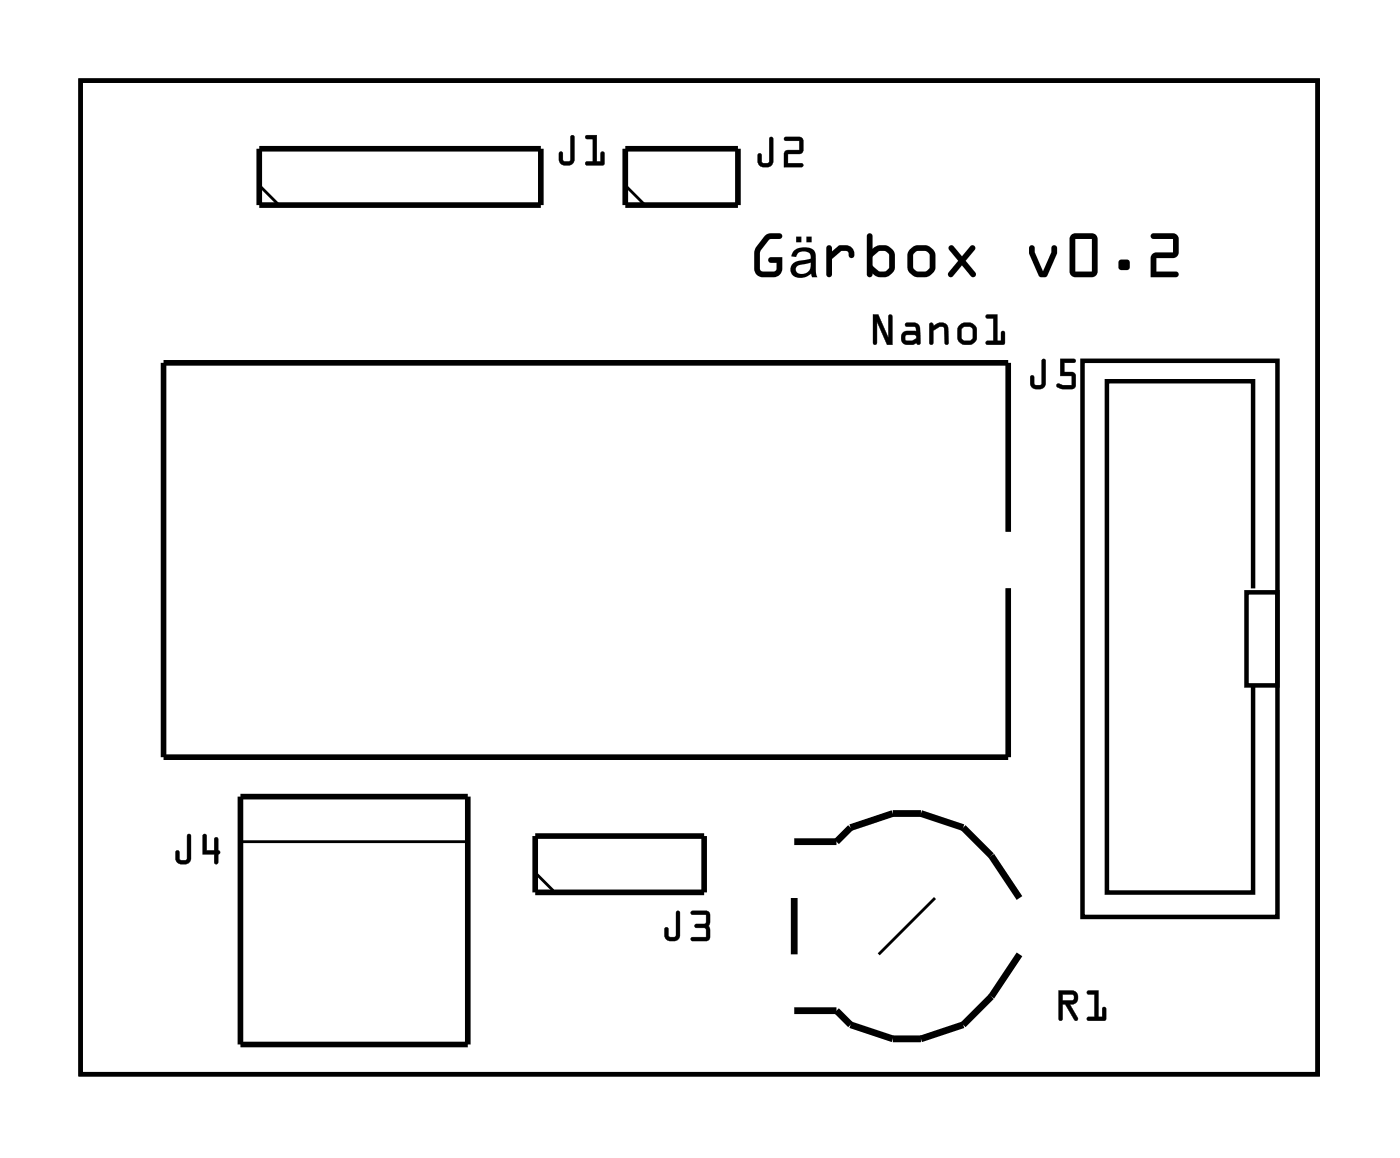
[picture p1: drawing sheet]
<svg xmlns="http://www.w3.org/2000/svg" width="63mm" height="52mm" viewBox="0 0 63 52" stroke-linecap="round" stroke-linejoin="round" font-family="sans-serif">
<path d="M3.6 3.6h55.8v44.8h-55.8zM48.8 16.3h8.8v25h-8.8zM56.2 26.7h1.4v4.2h-1.4zM56.5 26.5v-9.3h-6.6v23h6.6v-9.3" fill="none" stroke="#000" stroke-width=".2"/>
<path d="M3.6 3.6h55.8v44.8h-55.8z" fill="none" stroke="#000" stroke-width=".05"/>
<path d="M11.7 6.7h12.7v2.5h-12.7zM28.2 6.7h5.1v2.5h-5.1zM10.8 35.9h10.3v11.2h-10.3zM24.1 37.7h7.7v2.5h-7.7zM45.5 24v-7.6h-38.1v17.7h38.1v-7.6" fill="none" stroke="#000" stroke-width=".25"/>
<path d="M11.7 8.4l.9 .8M28.2 8.4l.9 .8M10.8 37.9h10.3M24.1 39.3l.9 .9M42.2 40.5l-2.6 2.5" fill="none" stroke="#000" stroke-width=".13"/>
<path d="M35.8 37.9h1.9l.7-.6 1.9-.6h1.2l1.9 .6 1.3 1.3 1.3 1.9M35.8 40.5v2.5M46 43l-1.3 1.9-1.3 1.3-1.9 .6h-1.2l-1.9-.6-.7-.6h-1.9" fill="none" stroke="#000" stroke-width=".3"/>
<g fill="#000">
<path d="M25.8 6.1l.1 .1v1a.37 .37 0 0 1-.3 .3 .37 .37 0 0 1-.4-.3v-.3a.1 .1 0 0 1 .1-.1 .1 .1 0 0 1 .1 .1v.3h.3zM25.8 6.1l-.1 1.1-.3 .1-.1-.5-.1 .1v.3a.35 .35 0 0 0 .4 .3 .35 .35 0 0 0 .3-.3v-1zM26.4 6.1h.5v1.2h.2v-.4a.1 .1 0 0 1 .1-.1 .1 .1 0 0 1 .1 .1l-.1 .5-.7 .1a.1 .1 0 0 1-.1-.1 .1 .1 0 0 1 .1-.1h.2v-1h-.3zM26.4 6.1l.1 .2h.3v1h-.3l-.1 .1h.8v-.6l-.1 .1v.4h-.2v-1.2z"/>
<path d="M25.8 6.1l.1 .1v1a.36 .36 0 0 1-.3 .3 .36 .36 0 0 1-.4-.3v-.3l.1-.1 .1 .1v.4l.3-.1zM26.4 6.1h.5v1.2h.2v-.4l.1-.1v.6h-.8v-.1h.3v-1h-.3z"/>
<path d="M34.5 10.7l.1-.1 .6-.1a.13 .13 0 0 1 .1 .1 .13 .13 0 0 1-.1 .2h-.5l-.4 .5v.9h.7v-.3h-.2a.14 .14 0 0 1-.2-.2 .13 .13 0 0 1 .2-.1h.5v.5a.39 .39 0 0 1-.4 .4h-.5a.38 .38 0 0 1-.4-.4v-.8zM34.5 10.7a1.44 1.44 0 0 0-.4 1.7 1.01 1.01 0 0 0 1.1 0l.1-.3v-.5h-.5a.13 .13 0 0 0-.1 .1 .13 .13 0 0 0 .1 .2h.2v.3h-.7v-.9l.4-.5h.5a.13 .13 0 0 0 .1-.2 .13 .13 0 0 0-.1-.1h-.4zM35.8 11.3a.6 .6 0 0 1 .8-.1 .6 .6 0 0 1 .2 .7l.1 .6h-.3v-.2a.47 .47 0 0 1-.6 .2 .47 .47 0 0 1-.3-.6l.3-.1 .6-.1a.33 .33 0 0 0-.3-.4 .33 .33 0 0 0-.4 .3h-.2zM35.8 11.3l-.1 .3h.2a.37 .37 0 0 1 .6-.2l.1 .3-.6 .1a.4 .4 0 0 0-.3 .5 .4 .4 0 0 0 .5 .2l.4-.2v.2h.3l-.1-1.1a.59 .59 0 0 0-1-.1zM36 12a.23 .23 0 0 0 0 .3 .23 .23 0 0 0 .3 0l.2-.2 .1-.3zM36 12l.6-.2a.37 .37 0 0 1-.2 .5 .37 .37 0 0 1-.5-.2zM35.9 10.7h.2v.2h-.2zM35.9 10.7v.2h.2v-.2zM36.4 10.7h.2v.2h-.2zM36.4 10.7v.2h.2v-.2zM37.3 11.1h.2v.2l.3-.2a.47 .47 0 0 1 .5 0 .47 .47 0 0 1 .2 .5 .15 .15 0 0 1-.2 0 .15 .15 0 0 1 0-.2l-.4-.1-.4 .4v.7a.13 .13 0 0 1-.1 .1 .13 .13 0 0 1-.1-.1zM37.3 11.1v1.3a.13 .13 0 0 0 .1 .1 .13 .13 0 0 0 .1-.1v-.7l.4-.4h.3a.19 .19 0 0 0 .1 .3 .19 .19 0 0 0 .2 0 .46 .46 0 0 0-.2-.5 .46 .46 0 0 0-.5 0l-.3 .2v-.2zM39.1 10.6h.2l.1 .6a.67 .67 0 0 1 .6-.1l.2 .1a1.02 1.02 0 0 1 .2 .9l-.3 .3a.59 .59 0 0 1-.7-.1 .14 .14 0 0 1-.2 .2 .13 .13 0 0 1-.1-.1zM39.1 10.6v1.8a.13 .13 0 0 0 .2 .1 .13 .13 0 0 0 .1-.2 .6 .6 0 0 0 .8 .1l.2-.3a1.02 1.02 0 0 0-.2-.9l-.2-.1a.67 .67 0 0 0-.6 .1l-.1-.6zM39.4 11.5v.5l.3 .2h.2l.2-.1v-.6l-.1-.1-.3-.1zM39.4 11.5l.3-.2 .3 .1 .1 .1v.6l-.2 .1h-.2l-.3-.2zM41 11.2l.4-.1h.4l.3 .1a1.02 1.02 0 0 1 .1 .9l-.1 .2-.2 .2h-.6l-.2-.2a1.06 1.06 0 0 1-.2-.9zM41 11.2l-.1 .2a1.05 1.05 0 0 0 .2 .9l.2 .2h.6l.2-.2 .1-.2a1.02 1.02 0 0 0-.1-.9l-.4-.1a.64 .64 0 0 0-.7 .1zM41.2 11.4v.7l.2 .1h.4l.1-.2v-.6l-.2-.1h-.3zM41.2 11.4l.2-.1h.3l.2 .1v.6l-.1 .2h-.4l-.2-.1zM42.8 11.1h.2l.4 .5 .4-.5a.13 .13 0 0 1 .1 0 .13 .13 0 0 1 .1 .2l-.4 .5 .4 .5a.13 .13 0 0 1 0 .2 .13 .13 0 0 1-.2 0l-.4-.5-.4 .5a.13 .13 0 0 1-.2 0 .13 .13 0 0 1 0-.2l.4-.5-.4-.5zM42.8 11.1v.2l.4 .5-.4 .5a.13 .13 0 0 0 0 .2 .13 .13 0 0 0 .2 0l.4-.5 .4 .5a.13 .13 0 0 0 .2 0 .13 .13 0 0 0 0-.2l-.4-.5 .4-.5a.13 .13 0 0 0-.1-.2 .13 .13 0 0 0-.1 0l-.4 .5-.4-.5zM46.5 11.1h.2v.3l.3 .8 .4-.8v-.2a.13 .13 0 0 1 .2-.1 .13 .13 0 0 1 .1 .1v.2l-.5 1-.2 .1-.2-.1-.4-.9zM46.5 11.1l-.1 .4 .4 .9 .2 .1 .2-.1 .5-1v-.2a.13 .13 0 0 0-.1-.1 .13 .13 0 0 0-.2 .1v.2l-.4 .8-.3-.8v-.3zM48.3 10.6l.2-.1h.8l.2 .2v1.5l-.2 .3h-.8l-.2-.2-.1-1.5zM48.3 10.6l-.1 .2 .1 1.5 .2 .2h.8l.2-.3v-1.5l-.2-.2h-.8zM48.5 10.8v1.4h.8v-1.4zM48.5 10.8h.8v1.4h-.8zM50.5 11.7h.4v.4h-.4zM50.5 11.7v.4h.4v-.4zM51.9 10.6l1-.1 .2 .2 .1 .7-.1 .2h-.2h-.7v.6h.8a.14 .14 0 0 1 .2 .2 .13 .13 0 0 1-.2 .1h-1.1v-.9l.1-.1 .2-.1h.7v-.6h-.9zM51.9 10.6l.1 .2h.9v.6h-.7l-.2 .1-.1 .1v.9h1.1a.13 .13 0 0 0 .2-.1 .14 .14 0 0 0-.2-.2h-.8v-.6h.7h.2l.1-.2-.1-.7-.2-.2z"/>
<path d="M34.5 10.7l.1-.1 .6-.1a.13 .13 0 0 1 .1 .1 .13 .13 0 0 1-.1 .2h-.5l-.4 .5v.9h.7v-.3h-.2a.14 .14 0 0 1-.2-.2 .13 .13 0 0 1 .2-.1h.5v.5a.39 .39 0 0 1-.4 .4h-.5a.38 .38 0 0 1-.4-.4 1.36 1.36 0 0 1 .5-1.4zM35.8 11.3a.59 .59 0 0 1 .8-.1 .59 .59 0 0 1 .2 .7l.1 .6h-.3v-.2a.47 .47 0 0 1-.6 .2 .47 .47 0 0 1-.3-.6l.3-.1 .6-.1a.33 .33 0 0 0-.3-.4 .33 .33 0 0 0-.4 .3h-.2zM36 12a.23 .23 0 0 0 0 .3 .23 .23 0 0 0 .3 0l.2-.2 .1-.3zM35.9 10.7h.2v.2h-.2zM36.4 10.7h.2v.2h-.2zM37.3 11.1h.2v.2l.3-.2a.47 .47 0 0 1 .5 0 .47 .47 0 0 1 .2 .5 .15 .15 0 0 1-.2 0 .15 .15 0 0 1 0-.2l-.4-.1-.4 .4v.7a.13 .13 0 0 1-.1 .1 .13 .13 0 0 1-.1-.1zM39.1 10.6h.2l.1 .6a.67 .67 0 0 1 .6-.1l.2 .1a1.02 1.02 0 0 1 .2 .9l-.2 .2a.58 .58 0 0 1-.7 .1l-.1-.1a.14 .14 0 0 1-.2 .2 .13 .13 0 0 1-.1-.1zM39.4 11.5v.5l.3 .2h.2l.2-.1v-.6l-.1-.1-.3-.1zM41 11.2h.1a.64 .64 0 0 1 .7-.1l.3 .1a1.02 1.02 0 0 1 .1 .9l-.1 .2-.2 .2h-.6l-.2-.2a1.05 1.05 0 0 1-.2-.9zM41.2 11.4v.7l.2 .1h.4l.1-.2v-.6l-.2-.1h-.3zM42.8 11.1h.2l.4 .5 .4-.5a.13 .13 0 0 1 .1 0 .13 .13 0 0 1 .1 .2l-.4 .5 .4 .5a.13 .13 0 0 1 0 .2 .13 .13 0 0 1-.2 0l-.4-.5-.4 .5a.13 .13 0 0 1-.2 0 .13 .13 0 0 1 0-.2l.4-.5-.4-.5zM46.5 11.1h.2v.3l.3 .8 .4-.8v-.2a.13 .13 0 0 1 .2-.1 .13 .13 0 0 1 .1 .1v.2l-.5 1-.2 .1-.2-.1-.4-.9zM48.3 10.6l.2-.1h.8l.2 .2v1.5l-.2 .3h-.8l-.2-.2-.1-1.5zM48.5 10.8v1.4h.8v-1.4zM50.5 11.7h.4v.4h-.4zM51.9 10.6l1-.1 .2 .2 .1 .7-.1 .2h-.2h-.7v.6h.8a.14 .14 0 0 1 .2 .2 .13 .13 0 0 1-.2 .1h-1.1v-.9l.1-.1 .2-.1h.7v-.6h-.9z"/>
<path d="M34.7 6.2l.2 .1v1a.37 .37 0 0 1-.4 .3 .37 .37 0 0 1-.3-.3v-.3a.1 .1 0 0 1 .1-.1 .1 .1 0 0 1 .1 .1v.3h.3zM34.7 6.2v1.1h-.3l-.1-.4-.1 .1v.3a.35 .35 0 0 0 .3 .2 .35 .35 0 0 0 .4-.2v-1zM35.4 6.2h.7l.1 .1v.6h-.7v.5h.6a.1 .1 0 0 1 .1 0 .1 .1 0 0 1-.1 .1h-.7v-.7h.7v-.5l-.7 .1zM35.4 6.2v.1h.7v.5h-.7v.7h.8v-.1h-.7v-.5h.7v-.6l-.1-.1z"/>
<path d="M34.7 6.2l.2 .1v1a.36 .36 0 0 1-.4 .2 .36 .36 0 0 1-.3-.2v-.3l.1-.1v.1l.1 .3h.3zM35.4 6.2h.7l.1 .1v.6h-.7v.5h.7v.1h-.8v-.7h.7v-.5h-.7z"/>
<path d="M39.4 14.2h.2l.5 1v-.9a.1 .1 0 0 1 .1-.1 .1 .1 0 0 1 .1 .1v1.3h-.3l-.4-1.1v1a.1 .1 0 0 1-.1 .1 .1 .1 0 0 1-.1-.1zM39.4 14.2v1.3h.1v-1l.5 1h.2v-1.3h-.1v.1v1l-.5-1.1zM40.8 14.6l.4-.1 .2 .1 .1 .9a.09 .09 0 0 1-.1 .1 .09 .09 0 0 1-.1-.1l-.4 .1a.32 .32 0 0 1-.3-.4 .32 .32 0 0 1 .3-.3h.4v-.2h-.4zM40.9 14.6v.1l.4 .1v.1h-.4a.31 .31 0 0 0-.2 .3 .31 .31 0 0 0 .2 .3l.5-.1 .1 .1v-.7l-.2-.2zM40.9 15.1v.3h.2l.2-.1v-.2zM40.8 15.1h.5v.2l-.2 .1h-.2zM41.9 14.6h.2v.1a.39 .39 0 0 1 .7 .1v.7a.09 .09 0 0 1-.1 .1 .09 .09 0 0 1-.1-.1v-.7l-.2-.1-.3 .2v.6a.1 .1 0 0 1-.1 .1 .1 .1 0 0 1-.1-.1zM41.9 14.6l.1 .9h.1v-.6l.3-.2 .2 .1v.7h.2v-.7a.32 .32 0 0 0-.5-.2l-.2 .1v-.1zM43.1 15a.55 .55 0 0 1 1.1 0 .55 .55 0 0 1-1.1 0zM43.2 15.1a.49 .49 0 0 0 .9 0 .49 .49 0 0 0-.9 0zM43.4 14.8v.5l.1 .1 .4-.1-.1-.5-.3-.1zM43.4 14.8l.3-.1 .2 .1v.4l-.1 .1-.3 .1-.1-.1zM44.5 14.2h.5v1.2h.2l-.1-.4a.1 .1 0 0 1 .1-.1 .1 .1 0 0 1 .1 .1v.5l-.8 .1a.1 .1 0 0 1-.1-.1 .1 .1 0 0 1 .1-.1h.3v-1h-.3zM44.5 14.2v.1h.3v1.1h-.3v.1h.8v-.6l-.1 .1v.4h-.2v-1.2z"/>
<path d="M39.4 14.2h.2l.5 1v-.9l.1-.1v1.3h-.2l-.4-1v1h-.1h-.1zM40.8 14.6h.5l.2 .2v.7h-.2h-.4a.31 .31 0 0 1-.3-.3 .31 .31 0 0 1 .3-.3h.4v-.1l-.4-.1zM40.8 15.1l.1 .3h.2l.2-.1v-.2zM41.9 14.6h.2v.1a.38 .38 0 0 1 .4-.2 .38 .38 0 0 1 .3 .3v.7h-.2v-.7l-.2-.1-.3 .2v.6h-.1zM43.2 15a.5 .5 0 0 1 .9 0 .5 .5 0 0 1-.9 0zM43.4 14.8v.5l.1 .1 .3-.1 .1-.1v-.4l-.2-.1zM44.5 14.2h.5v1.2h.2v-.4l.1-.1v.6h-.8v-.1h.3v-1h-.3z"/>
<path d="M47 16.2l.2 .1v1a.37 .37 0 0 1-.4 .3 .37 .37 0 0 1-.3-.3v-.3a.1 .1 0 0 1 .1-.1 .1 .1 0 0 1 .1 .1v.3h.3zM47 16.2v1.1h-.3l-.1-.4-.1 .1v.3a.35 .35 0 0 0 .3 .2 .35 .35 0 0 0 .4-.2v-1zM47.8 16.2h.6a.1 .1 0 0 1 .1 .1 .1 .1 0 0 1-.1 .1h-.4v.4h.5v.6l-.2 .2-.6-.1a.1 .1 0 0 1 0-.2 .1 .1 0 0 1 .1 0l.5 .1v-.4h-.5zM47.8 16.2v.8l.6-.1v.5l-.7-.1v.1l.2 .1h.5l.1-.1v-.5l-.1-.1h-.4v-.5h.5v-.1z"/>
<path d="M47 16.2l.2 .1v1a.36 .36 0 0 1-.4 .3 .36 .36 0 0 1-.3-.3v-.3l.1-.1v.1l.1 .3h.3zM47.8 16.2h.6l.1 .1-.1 .1h-.4v.4h.4l.1 .1v.5l-.2 .1h-.4a.15 .15 0 0 1-.2 0 .15 .15 0 0 1 .1-.2l.5 .1v-.4h-.5z"/>
<path d="M8.5 37.6l.1 .1v1a.37 .37 0 0 1-.3 .3 .37 .37 0 0 1-.4-.3v-.3a.1 .1 0 0 1 .1-.1 .1 .1 0 0 1 .1 .1v.4h.3zM8.5 37.6l-.1 1.1-.3 .1-.1-.4h-.1v.3a.35 .35 0 0 0 .4 .3 .35 .35 0 0 0 .3-.3v-1zM9.2 37.6l.1 .1v.6h.4v-.5a.1 .1 0 0 1 .1-.1 .1 .1 0 0 1 0 .1v.5a.09 .09 0 0 1 .1 .1 .09 .09 0 0 1-.1 .1v.4a.1 .1 0 0 1 0 .1 .1 .1 0 0 1-.1-.1v-.4h-.6zM9.2 37.6l-.1 .9h.6v.4h.1v-.4l.1-.1h-.1v-.6h-.1v.6h-.4v-.7z"/>
<path d="M8.5 37.6l.1 .1v1a.36 .36 0 0 1-.3 .3 .36 .36 0 0 1-.4-.3v-.3l.1-.1 .1 .1v.4l.3-.1zM9.2 37.6l.1 .1v.6h.4v-.5h.1v.5l.1 .1-.1 .1v.5l-.1-.1v-.4h-.6z"/>
<path d="M30.5 41.1l.2 .1v1a.37 .37 0 0 1-.4 .2 .37 .37 0 0 1-.3-.2v-.3a.1 .1 0 0 1 .1-.1 .1 .1 0 0 1 .1 .1v.3h.3zM30.5 41.1v1.1h-.3l-.1-.4-.1 .1v.3a.35 .35 0 0 0 .3 .2 .35 .35 0 0 0 .4-.2v-1zM31.2 41.1h.6l.2 .1v.5v.6l-.2 .1h-.6a.1 .1 0 0 1-.1-.1 .1 .1 0 0 1 .1-.1l.6 .1v-.4l-.4-.1a.1 .1 0 0 1-.1-.1 .1 .1 0 0 1 .1 0l.4-.1v-.4h-.6zM31.2 41.1v.1h.7l-.1 .4-.4 .1h-.1l.1 .1 .4 .1 .1 .4h-.7v.1h.7l.1-.1-.1-.6 .1-.5-.2-.1z"/>
<path d="M30.5 41.1l.2 .1v1a.36 .36 0 0 1-.4 .2 .36 .36 0 0 1-.3-.2v-.3l.1-.1v.1l.1 .3h.3zM31.2 41.1h.6l.2 .1v.5v.6l-.1 .1h-.7v-.1h.6v-.4l-.4-.1-.1-.1h.1l.4-.1v-.4h-.6z"/>
<path d="M47.7 44.7h.7a.32 .32 0 0 1 .2 .3 .32 .32 0 0 1-.3 .3l.3 .6a.1 .1 0 0 1 0 .1 .1 .1 0 0 1-.2 0l-.4-.7h-.1v.6a.1 .1 0 0 1-.1 .1 .1 .1 0 0 1-.1-.1zM47.8 44.7v1.3l.1-.1v-.6h.2l.4 .7h.1l-.4-.7a.31 .31 0 0 0 .4-.3 .31 .31 0 0 0-.2-.3zM47.9 44.8v.3l.5-.1v-.1zM47.9 44.8h.5v.3h-.5zM49 44.7h.6l-.1 1.1h.2v-.3a.1 .1 0 0 1 .1-.1 .1 .1 0 0 1 .1 .1v.5h-.8a.1 .1 0 0 1-.1-.1 .1 .1 0 0 1 .1-.1h.3v-1h-.3zM49.1 44.7v.1h.3v1.1h-.3l-.1 .1h.8v-.6l-.1 .1v.4h-.2v-1.2z"/>
<path d="M47.8 44.7h.6a.31 .31 0 0 1 .2 .3 .31 .31 0 0 1-.3 .3l.3 .7h-.1l-.5-.7h-.1v.6l-.1 .1zM47.9 44.8v.3h.5v-.3zM49 44.7h.5v1.1h.2v-.3l.1-.1v.6h-.8l.1-.1 .3-.1v-1h-.3z"/>
</g>
</svg>
